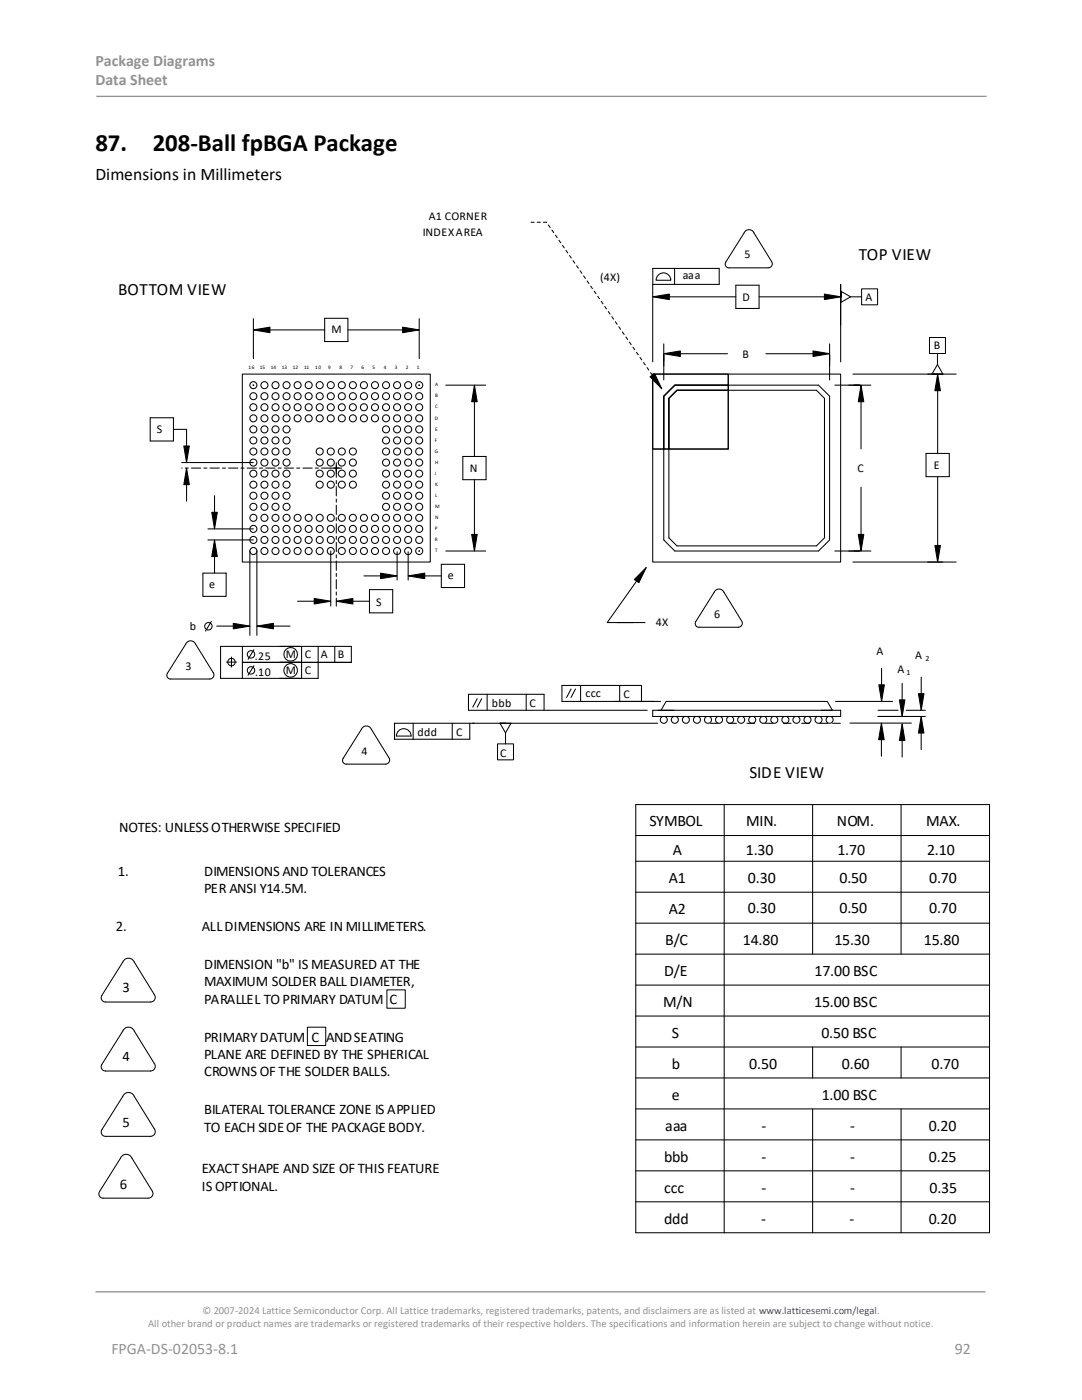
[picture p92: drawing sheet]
<svg xmlns="http://www.w3.org/2000/svg" width="216mm" height="279mm" viewBox="0 0 216 279" stroke-linecap="round" stroke-linejoin="round" font-family="sans-serif">
<defs><g id="words">
<g font-size="5">
<text x="19" y="30.1">87.</text>
<text x="30.5" y="30.1">208-Ball fpBGA Package</text>
</g>
<text font-size="3.5" x="19" y="35.9">Dimensions in Millimeters</text>
<g font-size="3.4">
<text x="171.4" y="52">TOP VIEW</text>
<text x="23.6" y="59">BOTTOM VIEW</text>
<text x="149.5" y="155.2">SIDE VIEW</text>
</g>
<g font-size="3.2" fill="#919195">
<text x="19" y="13.2">Package Diagrams</text>
<text x="19" y="17.1">Data Sheet</text>
<text x="22.2" y="270.2">FPGA-DS-02053-8.1</text>
<text x="190.5" y="270.2">92</text>
</g>
<g font-size="3.2">
<text x="129.6" y="164.8">SYMBOL</text>
<text x="148.9" y="164.8">MIN.</text>
<text x="167" y="164.8">NOM.</text>
<text x="184.8" y="164.8">MAX.</text>
<text x="134.3" y="170.6">A</text>
<text x="148.8" y="170.6">1.30</text>
<text x="167.1" y="170.6">1.70</text>
<text x="185" y="170.6">2.10</text>
<text x="133.5" y="176.2">A1</text>
<text x="149.2" y="176.2">0.30</text>
<text x="167.5" y="176.2">0.50</text>
<text x="185.4" y="176.2">0.70</text>
<text x="133.5" y="182.3">A2</text>
<text x="149.2" y="182.2">0.30</text>
<text x="167.5" y="182.2">0.50</text>
<text x="185.4" y="182.2">0.70</text>
<text x="132.7" y="188.5">B/C</text>
<text x="148.2" y="188.5">14.80</text>
<text x="166.5" y="188.5">15.30</text>
<text x="184.4" y="188.5">15.80</text>
<text x="132.5" y="194.7">D/E</text>
<text x="162.5" y="194.7">17.00 BSC</text>
<text x="132.3" y="200.9">M/N</text>
<text x="162.5" y="200.9">15.00 BSC</text>
<text x="134.1" y="207.1">S</text>
<text x="163.9" y="207.1">0.50 BSC</text>
<text x="134.1" y="213.3">b</text>
<text x="149.5" y="213.3">0.50</text>
<text x="168" y="213.3">0.60</text>
<text x="185.9" y="213.3">0.70</text>
<text x="134.1" y="219.5">e</text>
<text x="164" y="219.5">1.00 BSC</text>
<text x="132.7" y="225.7">aaa</text>
<text x="152" y="225.7">-</text>
<text x="169.7" y="225.7">-</text>
<text x="185.3" y="225.7">0.20</text>
<text x="132.5" y="231.8">bbb</text>
<text x="152" y="231.8">-</text>
<text x="169.7" y="231.8">-</text>
<text x="185.3" y="231.8">0.25</text>
<text x="132.5" y="238">ccc</text>
<text x="152" y="238">-</text>
<text x="169.7" y="238">-</text>
<text x="185.5" y="238">0.35</text>
<text x="132.5" y="244.2">ddd</text>
<text x="151.9" y="244.2">-</text>
<text x="169.5" y="244.2">-</text>
<text x="185.3" y="244.2">0.20</text>
</g>
<g font-size="2.9">
<text x="23.8" y="166">NOTES: UNLESS OTHERWISE SPECIFIED</text>
<text x="23.5" y="174.8">1.</text>
<text x="40.7" y="174.8">DIMENSIONS AND TOLERANCES</text>
<text x="40.7" y="178.2">PER ANSI Y14.5M.</text>
<text x="23.1" y="185.9">2.</text>
<text x="40.3" y="185.9">ALL DIMENSIONS ARE IN MILLIMETERS.</text>
<text x="40.7" y="196.8">MAXIMUM SOLDER BALL DIAMETER,</text>
<text x="40.7" y="193.4">DIMENSION &quot;b&quot; IS MEASURED AT THE</text>
<text x="24.4" y="198">3</text>
<text x="40.7" y="200.3">PARALLEL TO PRIMARY DATUM C</text>
<text x="40.7" y="207.9">PRIMARY DATUM C AND SEATING</text>
<text x="24.5" y="211.8">4</text>
<text x="40.7" y="211.3">PLANE ARE DEFINED BY THE SPHERICAL</text>
<text x="40.7" y="214.8">CROWNS OF THE SOLDER BALLS.</text>
<text x="24.4" y="224.8">5</text>
<text x="40.7" y="222.2">BILATERAL TOLERANCE ZONE IS APPLIED</text>
<text x="40.7" y="225.9">TO EACH SIDE OF THE PACKAGE BODY.</text>
<text x="23.9" y="237.2">6</text>
<text x="40.3" y="234.1">EXACT SHAPE AND SIZE OF THIS FEATURE</text>
<text x="40.3" y="237.7">IS OPTIONAL.</text>
</g>
<g font-size="2.4">
<text x="84.4" y="47">INDEX AREA</text>
<text x="85.6" y="43.9">A1 CORNER</text>
<text x="148.6" y="51.5">5</text>
<text x="119.8" y="56">(4X)</text>
<text x="136.3" y="55.8">aaa</text>
<text x="172.7" y="60">A</text>
<text x="148.2" y="60">D</text>
<text x="66.1" y="66.5">M</text>
<text x="148.2" y="71.4">B</text>
<text x="186.3" y="69.7">B</text>
<text x="31.3" y="86.5">S</text>
<text x="93.7" y="94.2">N</text>
<text x="171.1" y="94.1">C</text>
<text x="186.4" y="93.6">E</text>
<text x="41.7" y="117.3">e</text>
<text x="89.4" y="115.6">e</text>
<text x="37.9" y="125.8">b</text>
<text x="75.1" y="120.8">S</text>
<text x="130.9" y="125">4X</text>
<text x="142.5" y="123.4">6</text>
<text x="50.9" y="131.6">.25</text>
<text x="57" y="131.4">M</text>
<text x="60.8" y="131.4">C</text>
<text x="64" y="131.4">A</text>
<text x="67.4" y="131.4">B</text>
<text x="174.9" y="130.7">A</text>
<text x="182.6" y="131.5">A</text>
<text x="37" y="133.7">3</text>
<text x="50.9" y="134.8">.10</text>
<text x="57" y="134.6">M</text>
<text x="60.8" y="134.6">C</text>
<text x="179.1" y="134.2">A</text>
<text x="98.1" y="141.2">bbb</text>
<text x="105.7" y="141.1">C</text>
<text x="116.8" y="139">ccc</text>
<text x="124.4" y="139.3">C</text>
<text x="83.3" y="146.9">ddd</text>
<text x="91" y="146.8">C</text>
<text x="72.1" y="150.7">4</text>
<text x="99.8" y="151">C</text>
</g>
<g font-size="2.1" fill="#919195">
<text x="40.4" y="262.3">© 2007-2024 Lattice Semiconductor Corp. All Lattice trademarks, registered trademarks, patents, and disclaimers are as listed at www.latticesemi.com/legal.</text>
<text x="29.6" y="264.9">All other brand or product names are trademarks or registered trademarks of their respective holders. The specifications and information herein are subject to change without notice.</text>
</g>
<g font-size="1.6">
<text x="184.7" y="131.9">2</text>
<text x="180.9" y="134.6">1</text>
</g>
<g font-size="1.1">
<text x="49.6" y="73.6">16</text>
<text x="51.8" y="73.6">15</text>
<text x="54" y="73.7">14</text>
<text x="56.2" y="73.6">13</text>
<text x="58.5" y="73.7">12</text>
<text x="60.7" y="73.7">11</text>
<text x="62.9" y="73.6">10</text>
<text x="65.5" y="73.6">9</text>
<text x="67.7" y="73.6">8</text>
<text x="69.9" y="73.6">7</text>
<text x="72.1" y="73.6">6</text>
<text x="74.4" y="73.6">5</text>
<text x="76.6" y="73.6">4</text>
<text x="78.8" y="73.6">3</text>
<text x="81" y="73.7">2</text>
<text x="83.2" y="73.7">1</text>
<text x="86.8" y="77.1">A</text>
<text x="86.8" y="83.7">D</text>
<text x="86.8" y="81.5">C</text>
<text x="86.8" y="79.3">B</text>
<text x="86.8" y="88.1">F</text>
<text x="86.8" y="85.9">E</text>
<text x="86.8" y="94.8">J</text>
<text x="86.8" y="90.3">G</text>
<text x="86.8" y="92.6">H</text>
<text x="86.8" y="97">K</text>
<text x="86.8" y="99.2">L</text>
<text x="86.8" y="101.4">M</text>
<text x="86.8" y="105.8">P</text>
<text x="86.8" y="103.6">N</text>
<text x="86.8" y="108">R</text>
<text x="86.8" y="110.2">T</text>
</g>
</g></defs>
<path d="M19.2 19.2h177.6M19 257.8h177.6" fill="none" stroke="#919195" stroke-width=".26"/>
<g fill="none" stroke="#000" stroke-width=".21">
<path d="M130.2 59.2l3.4-.5v1.1zM130.3 56.8h13.2v-3.2h-13.2l-.1 18.6M131.2 55.1a1.47 1.47 0 0 1 1.6-.6 1.47 1.47 0 0 1 1.1 1.4h-3zM133.3 59.2h13.5M134.6 53.6v3.2M144.8 52.3l3.7-5.8a1.07 1.07 0 0 1 1-.7 1.07 1.07 0 0 1 1 .7l3.5 5.8a.81 .81 0 0 1-.7 1.2l-8.1-.1a.74 .74 0 0 1-.4-1.1M146.8 56.9h4.7v4.7h-4.7zM151.5 59.2h13.2M164.5 58.7l3.3 .5-3.3 .6zM167.7 56.8v15.4M167.8 58.1l1.9 1.1M169.7 59.2l-1.9 1.1v-2.2v1.2"/>
<path d="M169.7 59.2h2.2M48.4 74.7h37.5v37.5h-37.5zM50.6 65.8l3.3-.5v1.1zM50.6 63.6v8M53.9 65.8h10.9M64.8 63.5h4.6v4.7h-4.6zM69.4 65.8h10.9M80.3 65.3l3.3 .5-3.3 .6zM83.6 63.6v8M88.9 76.9h8M94.7 76.9l.5 3.3h-1.1zM129.7 75.2l.9-.6 1.4 3z"/>
<path d="M130.2 74.7h37.5v37.5h-37.5zM130.2 74.7h15.1v2.2h-10.6l-2.3 2.2v10.5h-2.2zM132.4 70.6l3.4-.6v1.1zM132.4 79.1l2.3-2.2h10.6v1h-10.2l-1.6 1.6v10.1h-1.1zM132.4 68.6v7.2M132.4 79.1l2.3-2.2h28.6l2.2 2.2v28.7l-2.2 2.2h-28.6l-2.3-2.2zM135.1 77.9h10.2v11.7h-11.8v-10.1zM135.1 77.9h27.8l1.6 1.6v27.8l-1.6 1.6h-27.8l-1.6-1.6v-27.8zM135.8 70.6h9.4M145.3 74.7v14.9h-15.1M152.8 70.6h9.4M162.2 70l3.3 .6-3.3 .5z"/>
<path d="M165.5 72v-1.2v2.2M165.5 68.6v7.2M166.6 76.9h7.2M169.4 76.9h2.2h-1.2M170.2 74.7h20.6M171.8 76.9l.6 3.3h-1.1zM187.1 72.8l-1.1 1.9M187.1 72.8l1.1 1.9M187.1 70.5v2.3M187.1 74.7l.5 3.3h-1.1zM187.1 78v12.5M30 83.4h4.6v4.6h-4.6z"/>
<path d="M34.6 85.7h2.6v3.3M36.3 92.3h14.3M36.7 89h1.1l-.6 3.3zM37.2 93.4l.6 3.3h-1.1zM37.2 96.7v3.3M42.8 98.9v3.3M66 93.4h2.2M67.1 92.3v2.2M92.4 91.1h4.6v4.6h-4.6zM94.7 80.2v10.9M94.7 95.7v11M171.8 80.2v9.4"/>
<path d="M171.8 97.2v9.5M184.8 90.5h4.6v4.6h-4.6zM187.1 95.1v13.8M40.5 114.4h4.6v4.6h-4.6zM41.5 105.6h9.1M41.5 107.8h9.1M42.3 102.2h1.1l-.6 3.4zM42.8 107.8l.6 3.3h-1.1zM42.8 111.1v3.3M49.9 110v16.8M51.3 110v16.8M59.4 120h3.3"/>
<path d="M62.7 119.4l3.3 .6-3.3 .5zM66 110v11M67.1 120l3.3-.6v1.1zM70.4 120h3.3M72.6 114.9h3.3M73.7 117.7h4.7v4.6h-4.7zM75.9 114.4l3.3 .5-3.3 .6zM79.2 110.1v5.7M81.4 114.9l3.4-.5v1.1zM81.4 110.1v5.7M84.8 114.9h3.3M88.1 112.6h4.6v4.7h-4.6z"/>
<path d="M88.9 110h8M94.1 106.7h1.1l-.5 3.3zM127 116l-5.8 8.2h7.5M128.9 113.3l-1.4 3-.9-.7zM142.8 117.8a1.07 1.07 0 0 1 1.7 .4l3.6 5.8a.82 .82 0 0 1-.8 1.2l-8.1-.1a.75 .75 0 0 1-.4-1.1zM166.6 110h7.2M170.2 112.2h20.6M171.3 106.7h1.1l-.6 3.3zM186.5 108.9h1.1l-.5 3.3zM37.4 128.1a1.07 1.07 0 0 1 1.6 .5l3.6 5.8a.81 .81 0 0 1-.7 1.1h-8.1a.75 .75 0 0 1-.4-1.1zM42.2 124l-1.2 1.9M43.2 125h3.4"/>
<path d="M45.2 132.1h2M46.2 131.1v2M46.6 124.4l3.3 .6-3.3 .5zM48.4 129v6.4M50.7 132.9l-1.2 1.9M50.7 129.7l-1.2 1.9M51.3 125l3.3-.6v1.1zM54.6 125h3.3M60.2 129v6.4M63.5 129v6.4h-19.5v-6.4h26.1v3.2h-21.7M66.8 129v3.2M95.2 139.4l-.9 1.7"/>
<path d="M96.1 139.4l-.9 1.7M97.2 138.6v3.2M105 138.6v3.2M113.9 137.5l-.8 1.7M114.8 137.5l-.9 1.7M115.9 136.8v3.2M123.1 124.2h3.3M123.6 136.8v3.2M128 140v-3.2h-15.9v3.2h19.7M166.7 140h11.4M175.4 136.7h1.1l-.6 3.3zM175.9 133.4v3.3"/>
<path d="M179.5 139.7h1.1l-.6 3.3zM180 136.4v3.3M183.3 138.4h1.1l-.6 3.4zM183.8 135.1v3.3M74.1 145.6l3.6 5.7a.82 .82 0 0 1-.8 1.2l-8.1-.1a.74 .74 0 0 1-.3-1.1l3.6-5.7a1.07 1.07 0 0 1 1-.7 1.07 1.07 0 0 1 1 .7M79.1 146.9h2.9a1.47 1.47 0 0 0-1.4-1.5 1.47 1.47 0 0 0-1.5 1.5M82.4 144.3v3.2M90.2 144.3v3.2M93.7 144.3v3.2h-15v-3.2h52.5M99.8 144.3l1.1 2M100.9 146.3v2.2M100.9 144.3h-1.1h2.2l-1.1 2"/>
<path d="M108.6 141.8v-3.2h-15.1v3.2h35.6M130.2 141.8h37.5v1.2h-37.5zM131.9 141.8l1-1.8h32.2l1 1.8M132.2 143a.7 .7 0 0 0-.3 1.1 .7 .7 0 0 0 1.1 0 .7 .7 0 0 0-.3-1.1M134.4 143a.7 .7 0 0 0-.3 1.1 .7 .7 0 0 0 1.1 0 .7 .7 0 0 0-.3-1.1M136.6 143a.7 .7 0 0 0-.3 1.1 .7 .7 0 0 0 1.1 0 .7 .7 0 0 0-.3-1.1M138.8 143a.7 .7 0 0 0-.3 1.1 .7 .7 0 0 0 1.1 0 .7 .7 0 0 0-.3-1.1M141 143a.7 .7 0 0 0-.3 1.1 .7 .7 0 0 0 1.1 0 .7 .7 0 0 0-.3-1.1M141.8 144.3h1.5M143.2 143a.7 .7 0 0 0-.3 1.1 .7 .7 0 0 0 1.1 0 .7 .7 0 0 0-.3-1.1M145.4 144.3h1.5M145.5 143a.7 .7 0 0 0-.4 1.1 .7 .7 0 0 0 1.1 0 .7 .7 0 0 0-.3-1.1"/>
<path d="M147.7 143a.7 .7 0 0 0-.4 1.1 .7 .7 0 0 0 1.2 0 .7 .7 0 0 0-.4-1.1M149 144.3h1.6M149.9 143a.7 .7 0 0 0-.4 1.1 .7 .7 0 0 0 1.2 0 .7 .7 0 0 0-.4-1.1M152.1 143a.7 .7 0 0 0-.4 1.1 .7 .7 0 0 0 1.2 0 .7 .7 0 0 0-.4-1.1M152.7 144.3h1.5M154.3 143a.7 .7 0 0 0-.4 1.1 .7 .7 0 0 0 1.2 0 .7 .7 0 0 0-.4-1.1M156.3 144.3h1.5M156.5 143a.7 .7 0 0 0-.4 1.1 .7 .7 0 0 0 1.2 0 .7 .7 0 0 0-.4-1.1M158.7 143a.7 .7 0 0 0-.3 1.1 .7 .7 0 0 0 1.1 0 .7 .7 0 0 0-.4-1.1M160 144.3h1.5M160.9 143a.7 .7 0 0 0-.3 1.1 .7 .7 0 0 0 1.1 0 .7 .7 0 0 0-.3-1.1M163.1 143a.7 .7 0 0 0-.3 1.1 .7 .7 0 0 0 1.1 0 .7 .7 0 0 0-.3-1.1"/>
<path d="M163.6 144.3h1.5M165.3 143a.7 .7 0 0 0-.3 1.1 .7 .7 0 0 0 1.1 0 .7 .7 0 0 0-.3-1.1M166.1 144.3h1.6M169.6 144.3h12.3M175.2 143h9.4M175.2 141.8h4M175.9 144.3l.5 3.3h-1.1zM175.9 147.6v3.3M180 144.5l.6 3.3h-1.1zM180 147.8v3.3M180.8 141.8h3.8M183.8 143l.6 3.3h-1.1z"/>
<path d="M183.8 146.3v3.3M126.9 160.6h70.5v85.4h-70.5zM126.9 178.1h70.5M126.9 171.9h70.5M126.9 166.7h70.5M144.5 160.6v85.4M162.2 160.6v29.8M179.8 160.6v29.8M30.8 198.5l-4-6.5a1.23 1.23 0 0 0-1.1-.8 1.23 1.23 0 0 0-1.2 .8l-4.2 6.7a.86 .86 0 0 0 .8 1.3h8.9a.93 .93 0 0 0 .9-.5 .93 .93 0 0 0-.1-1M126.9 196.6h70.5M126.9 190.4h70.5M126.9 184.2h70.5"/>
<path d="M24.8 205.3a1.23 1.23 0 0 1 2 .5l4.1 6.6a.93 .93 0 0 1-.9 1.3h-9.1a.86 .86 0 0 1-.6-1.3zM126.9 215.1h70.5M126.9 209h70.5M126.9 202.8h70.5M162.2 209v6.1M179.8 209v6.1M20.3 225.4l4.2-6.6a1.23 1.23 0 0 1 1.1-.8 1.23 1.23 0 0 1 1.2 .8l4.1 6.7a.93 .93 0 0 1-.9 1.3h-9.1a.86 .86 0 0 1-.6-1.3M24 231.2a1.23 1.23 0 0 1 1.2-.8 1.23 1.23 0 0 1 1.1 .8M24 231.1l-4.1 6.7a.86 .86 0 0 0 .7 1.3M26.3 231.1l4.1 6.7a.93 .93 0 0 1-.8 1.3h-9M126.9 239.8h70.5M126.9 233.7h70.5"/>
<path d="M126.9 227.5h70.5M126.9 221.3h70.5M162.2 221.3v24.7M179.8 221.3v24.7"/>
<circle cx="50.6" cy="79.1" r=".7"/>
<circle cx="50.6" cy="76.9" r=".7"/>
<circle cx="50.6" cy="76.9" r=".07"/>
<circle cx="52.8" cy="76.9" r=".7"/>
<circle cx="52.8" cy="79.1" r=".7"/>
<circle cx="55" cy="76.9" r=".7"/>
<circle cx="55" cy="79.1" r=".7"/>
<circle cx="57.2" cy="79.1" r=".7"/>
<circle cx="57.2" cy="76.9" r=".7"/>
<circle cx="59.4" cy="76.9" r=".7"/>
<circle cx="59.4" cy="79.1" r=".7"/>
<circle cx="61.6" cy="79.1" r=".7"/>
<circle cx="61.6" cy="76.9" r=".7"/>
<circle cx="63.8" cy="79.1" r=".7"/>
<circle cx="63.8" cy="76.9" r=".7"/>
<circle cx="66" cy="76.9" r=".7"/>
<circle cx="66" cy="79.1" r=".7"/>
<circle cx="68.2" cy="76.9" r=".7"/>
<circle cx="68.2" cy="79.1" r=".7"/>
<circle cx="70.4" cy="79.1" r=".7"/>
<circle cx="70.4" cy="76.9" r=".7"/>
<circle cx="72.6" cy="76.9" r=".7"/>
<circle cx="72.6" cy="79.1" r=".7"/>
<circle cx="74.8" cy="76.9" r=".7"/>
<circle cx="74.8" cy="79.1" r=".7"/>
<circle cx="77" cy="79.1" r=".7"/>
<circle cx="77" cy="76.9" r=".7"/>
<circle cx="79.2" cy="76.9" r=".7"/>
<circle cx="79.2" cy="79.1" r=".7"/>
<circle cx="81.4" cy="79.1" r=".7"/>
<circle cx="81.4" cy="76.9" r=".7"/>
<circle cx="83.6" cy="76.9" r=".07"/>
<circle cx="83.6" cy="79.1" r=".7"/>
<circle cx="83.6" cy="76.9" r=".7"/>
<circle cx="50.6" cy="81.3" r=".7"/>
<circle cx="50.6" cy="96.7" r=".7"/>
<circle cx="50.6" cy="92.3" r=".7"/>
<circle cx="50.6" cy="85.7" r=".7"/>
<circle cx="50.6" cy="83.5" r=".7"/>
<circle cx="50.6" cy="90.1" r=".7"/>
<circle cx="50.6" cy="87.9" r=".7"/>
<circle cx="50.6" cy="94.5" r=".7"/>
<circle cx="50.6" cy="98.9" r=".7"/>
<circle cx="52.8" cy="81.3" r=".7"/>
<circle cx="52.8" cy="98.9" r=".7"/>
<circle cx="52.8" cy="96.7" r=".7"/>
<circle cx="52.8" cy="92.3" r=".7"/>
<circle cx="52.8" cy="85.7" r=".7"/>
<circle cx="52.8" cy="83.5" r=".7"/>
<circle cx="52.8" cy="87.9" r=".7"/>
<circle cx="52.8" cy="90.1" r=".7"/>
<circle cx="52.8" cy="94.5" r=".7"/>
<circle cx="55" cy="81.3" r=".7"/>
<circle cx="55" cy="96.7" r=".7"/>
<circle cx="55" cy="98.9" r=".7"/>
<circle cx="55" cy="92.3" r=".7"/>
<circle cx="55" cy="83.5" r=".7"/>
<circle cx="55" cy="85.7" r=".7"/>
<circle cx="55" cy="90.1" r=".7"/>
<circle cx="55" cy="87.9" r=".7"/>
<circle cx="55" cy="94.5" r=".7"/>
<circle cx="57.2" cy="81.3" r=".7"/>
<circle cx="57.2" cy="96.7" r=".7"/>
<circle cx="57.2" cy="98.9" r=".7"/>
<circle cx="57.2" cy="92.3" r=".7"/>
<circle cx="57.2" cy="83.5" r=".7"/>
<circle cx="57.2" cy="85.7" r=".7"/>
<circle cx="57.2" cy="90.1" r=".7"/>
<circle cx="57.2" cy="87.9" r=".7"/>
<circle cx="57.2" cy="94.5" r=".7"/>
<circle cx="59.4" cy="81.3" r=".7"/>
<circle cx="59.4" cy="83.5" r=".7"/>
<circle cx="61.6" cy="81.3" r=".7"/>
<circle cx="61.6" cy="83.5" r=".7"/>
<circle cx="63.8" cy="81.3" r=".7"/>
<circle cx="63.8" cy="96.7" r=".7"/>
<circle cx="63.8" cy="92.3" r=".7"/>
<circle cx="63.8" cy="83.5" r=".7"/>
<circle cx="63.8" cy="90.1" r=".7"/>
<circle cx="63.8" cy="94.5" r=".7"/>
<circle cx="66" cy="81.3" r=".7"/>
<circle cx="66" cy="96.7" r=".7"/>
<circle cx="66" cy="83.5" r=".7"/>
<circle cx="66" cy="92.3" r=".7"/>
<circle cx="66" cy="90.1" r=".7"/>
<circle cx="66" cy="94.5" r=".7"/>
<circle cx="68.2" cy="81.3" r=".7"/>
<circle cx="68.2" cy="96.7" r=".7"/>
<circle cx="68.2" cy="83.5" r=".7"/>
<circle cx="68.2" cy="92.3" r=".7"/>
<circle cx="68.2" cy="90.1" r=".7"/>
<circle cx="68.2" cy="94.5" r=".7"/>
<circle cx="70.4" cy="81.3" r=".7"/>
<circle cx="70.4" cy="96.7" r=".7"/>
<circle cx="70.4" cy="83.5" r=".7"/>
<circle cx="70.4" cy="92.3" r=".7"/>
<circle cx="70.4" cy="90.1" r=".7"/>
<circle cx="70.4" cy="94.5" r=".7"/>
<circle cx="72.6" cy="81.3" r=".7"/>
<circle cx="72.6" cy="83.5" r=".7"/>
<circle cx="74.8" cy="81.3" r=".7"/>
<circle cx="74.8" cy="83.5" r=".7"/>
<circle cx="77" cy="81.3" r=".7"/>
<circle cx="77" cy="98.9" r=".7"/>
<circle cx="77" cy="96.7" r=".7"/>
<circle cx="77" cy="85.7" r=".7"/>
<circle cx="77" cy="83.5" r=".7"/>
<circle cx="77" cy="87.9" r=".7"/>
<circle cx="77" cy="90.1" r=".7"/>
<circle cx="77" cy="92.3" r=".7"/>
<circle cx="77" cy="94.5" r=".7"/>
<circle cx="79.2" cy="81.3" r=".7"/>
<circle cx="79.2" cy="98.9" r=".7"/>
<circle cx="79.2" cy="96.7" r=".7"/>
<circle cx="79.2" cy="83.5" r=".7"/>
<circle cx="79.2" cy="85.7" r=".7"/>
<circle cx="79.2" cy="87.9" r=".7"/>
<circle cx="79.2" cy="92.3" r=".7"/>
<circle cx="79.2" cy="90.1" r=".7"/>
<circle cx="79.2" cy="94.5" r=".7"/>
<circle cx="81.4" cy="81.3" r=".7"/>
<circle cx="81.4" cy="98.9" r=".7"/>
<circle cx="81.4" cy="96.7" r=".7"/>
<circle cx="81.4" cy="85.7" r=".7"/>
<circle cx="81.4" cy="83.5" r=".7"/>
<circle cx="81.4" cy="90.1" r=".7"/>
<circle cx="81.4" cy="92.3" r=".7"/>
<circle cx="81.4" cy="87.9" r=".7"/>
<circle cx="81.4" cy="94.5" r=".7"/>
<circle cx="83.6" cy="81.3" r=".7"/>
<circle cx="83.6" cy="98.9" r=".7"/>
<circle cx="83.6" cy="96.7" r=".7"/>
<circle cx="83.6" cy="85.7" r=".7"/>
<circle cx="83.6" cy="83.5" r=".7"/>
<circle cx="83.6" cy="90.1" r=".7"/>
<circle cx="83.6" cy="87.9" r=".7"/>
<circle cx="83.6" cy="92.3" r=".7"/>
<circle cx="83.6" cy="94.5" r=".7"/>
<circle cx="50.6" cy="110" r=".7"/>
<circle cx="50.6" cy="105.6" r=".7"/>
<circle cx="50.6" cy="107.8" r=".7"/>
<circle cx="50.6" cy="101.1" r=".7"/>
<circle cx="50.6" cy="103.3" r=".7"/>
<circle cx="52.8" cy="110" r=".7"/>
<circle cx="52.8" cy="105.6" r=".7"/>
<circle cx="52.8" cy="107.8" r=".7"/>
<circle cx="52.8" cy="103.3" r=".7"/>
<circle cx="52.8" cy="101.1" r=".7"/>
<circle cx="55" cy="110" r=".7"/>
<circle cx="55" cy="107.8" r=".7"/>
<circle cx="55" cy="105.6" r=".7"/>
<circle cx="55" cy="101.1" r=".7"/>
<circle cx="55" cy="103.3" r=".7"/>
<circle cx="57.2" cy="107.8" r=".7"/>
<circle cx="57.2" cy="110" r=".7"/>
<circle cx="57.2" cy="105.6" r=".7"/>
<circle cx="57.2" cy="101.1" r=".7"/>
<circle cx="57.2" cy="103.3" r=".7"/>
<circle cx="59.4" cy="110" r=".7"/>
<circle cx="59.4" cy="107.8" r=".7"/>
<circle cx="59.4" cy="103.3" r=".7"/>
<circle cx="59.4" cy="105.6" r=".7"/>
<circle cx="61.6" cy="110" r=".7"/>
<circle cx="61.6" cy="107.8" r=".7"/>
<circle cx="61.6" cy="103.3" r=".7"/>
<circle cx="61.6" cy="105.6" r=".7"/>
<circle cx="63.8" cy="107.8" r=".7"/>
<circle cx="63.8" cy="110" r=".7"/>
<circle cx="63.8" cy="105.6" r=".7"/>
<circle cx="63.8" cy="103.3" r=".7"/>
<circle cx="66" cy="110" r=".7"/>
<circle cx="66" cy="105.6" r=".7"/>
<circle cx="66" cy="107.8" r=".7"/>
<circle cx="66" cy="103.3" r=".7"/>
<circle cx="68.2" cy="110" r=".7"/>
<circle cx="68.2" cy="107.8" r=".7"/>
<circle cx="68.2" cy="105.6" r=".7"/>
<circle cx="68.2" cy="103.3" r=".7"/>
<circle cx="70.4" cy="110" r=".7"/>
<circle cx="70.4" cy="107.8" r=".7"/>
<circle cx="70.4" cy="105.6" r=".7"/>
<circle cx="70.4" cy="103.3" r=".7"/>
<circle cx="72.6" cy="110" r=".7"/>
<circle cx="72.6" cy="107.8" r=".7"/>
<circle cx="72.6" cy="105.6" r=".7"/>
<circle cx="72.6" cy="103.3" r=".7"/>
<circle cx="74.8" cy="110" r=".7"/>
<circle cx="74.8" cy="107.8" r=".7"/>
<circle cx="74.8" cy="105.6" r=".7"/>
<circle cx="74.8" cy="103.3" r=".7"/>
<circle cx="77" cy="110" r=".7"/>
<circle cx="77" cy="105.6" r=".7"/>
<circle cx="77" cy="107.8" r=".7"/>
<circle cx="77" cy="101.1" r=".7"/>
<circle cx="77" cy="103.3" r=".7"/>
<circle cx="79.2" cy="107.8" r=".7"/>
<circle cx="79.2" cy="110" r=".7"/>
<circle cx="79.2" cy="105.6" r=".7"/>
<circle cx="79.2" cy="103.3" r=".7"/>
<circle cx="79.2" cy="101.1" r=".7"/>
<circle cx="81.4" cy="110" r=".7"/>
<circle cx="81.4" cy="107.8" r=".7"/>
<circle cx="81.4" cy="105.6" r=".7"/>
<circle cx="81.4" cy="101.1" r=".7"/>
<circle cx="81.4" cy="103.3" r=".7"/>
<circle cx="83.6" cy="101.1" r=".7"/>
<circle cx="83.6" cy="110" r=".7"/>
<circle cx="83.6" cy="107.8" r=".7"/>
<circle cx="83.6" cy="105.6" r=".7"/>
<circle cx="83.6" cy="103.3" r=".7"/>
<circle cx="83.6" cy="110" r=".07"/>
<circle cx="41.6" cy="125" r=".74"/>
<circle cx="46.2" cy="132.1" r=".74"/>
<circle cx="50.1" cy="133.8" r=".74"/>
<circle cx="50.1" cy="130.6" r=".74"/>
<circle cx="58" cy="133.8" r="1.35"/>
<circle cx="58" cy="130.6" r="1.35"/>
</g>
<path d="M171.9 57.6h3.2v3.2h-3.2zM185.5 67.4h3.2v3.1h-3.2zM99.3 148.5h3.2v3.1h-3.2zM77.2 197.6h3.7v3.6h-3.7zM61.3 205h3.7v3.7h-3.7z" fill="none" stroke="#000" stroke-width=".2"/>
<path d="M66 93.4h-29.7M67.1 93.4v27.6" fill="none" stroke="#000" stroke-width=".21" stroke-dasharray="1.9 .6 .6 .6"/>
<g fill="#000">
<path d="M130.2 59.2l3.4-.5v1.1zM164.5 58.7l3.3 .5-3.3 .6zM50.6 65.8l3.3-.5v1.1zM80.3 65.3l3.3 .5-3.3 .6zM129.7 75.2l.9-.6 1.4 3zM132.4 70.6l3.4-.6v1.1zM162.2 70l3.3 .6-3.3 .5zM187.1 74.7l.5 3.3h-1.1zM37.2 93.4l.6 3.3h-1.1zM36.7 89h1.1l-.6 3.3zM94.7 76.9l.5 3.3h-1.1zM171.8 76.9l.6 3.3h-1.1z"/>
<path d="M42.8 107.8l.6 3.3h-1.1zM42.3 102.2h1.1l-.6 3.4zM75.9 114.4l3.3 .5-3.3 .6zM81.4 114.9l3.4-.5v1.1zM94.1 106.7h1.1l-.5 3.3zM128.9 113.3l-1.4 3-.9-.7zM171.3 106.7h1.1l-.6 3.3zM186.5 108.9h1.1l-.5 3.3zM46.6 124.4l3.3 .6-3.3 .5zM51.3 125l3.3-.6v1.1zM62.7 119.4l3.3 .6-3.3 .5zM67.1 120l3.3-.6v1.1z"/>
<path d="M175.4 136.7h1.1l-.6 3.3zM179.5 139.7h1.1l-.6 3.3zM183.3 138.4h1.1l-.6 3.4zM175.9 144.3l.5 3.3h-1.1zM180 144.5l.6 3.3h-1.1zM183.8 143l.6 3.3h-1.1z"/>
</g>
<path d="M109.1 44.4h-3.3M130.2 74.9l-21.1-30.5" fill="none" stroke="#000" stroke-width=".21" stroke-dasharray=".6 .6"/>
<use href="#words"/>
</svg>
